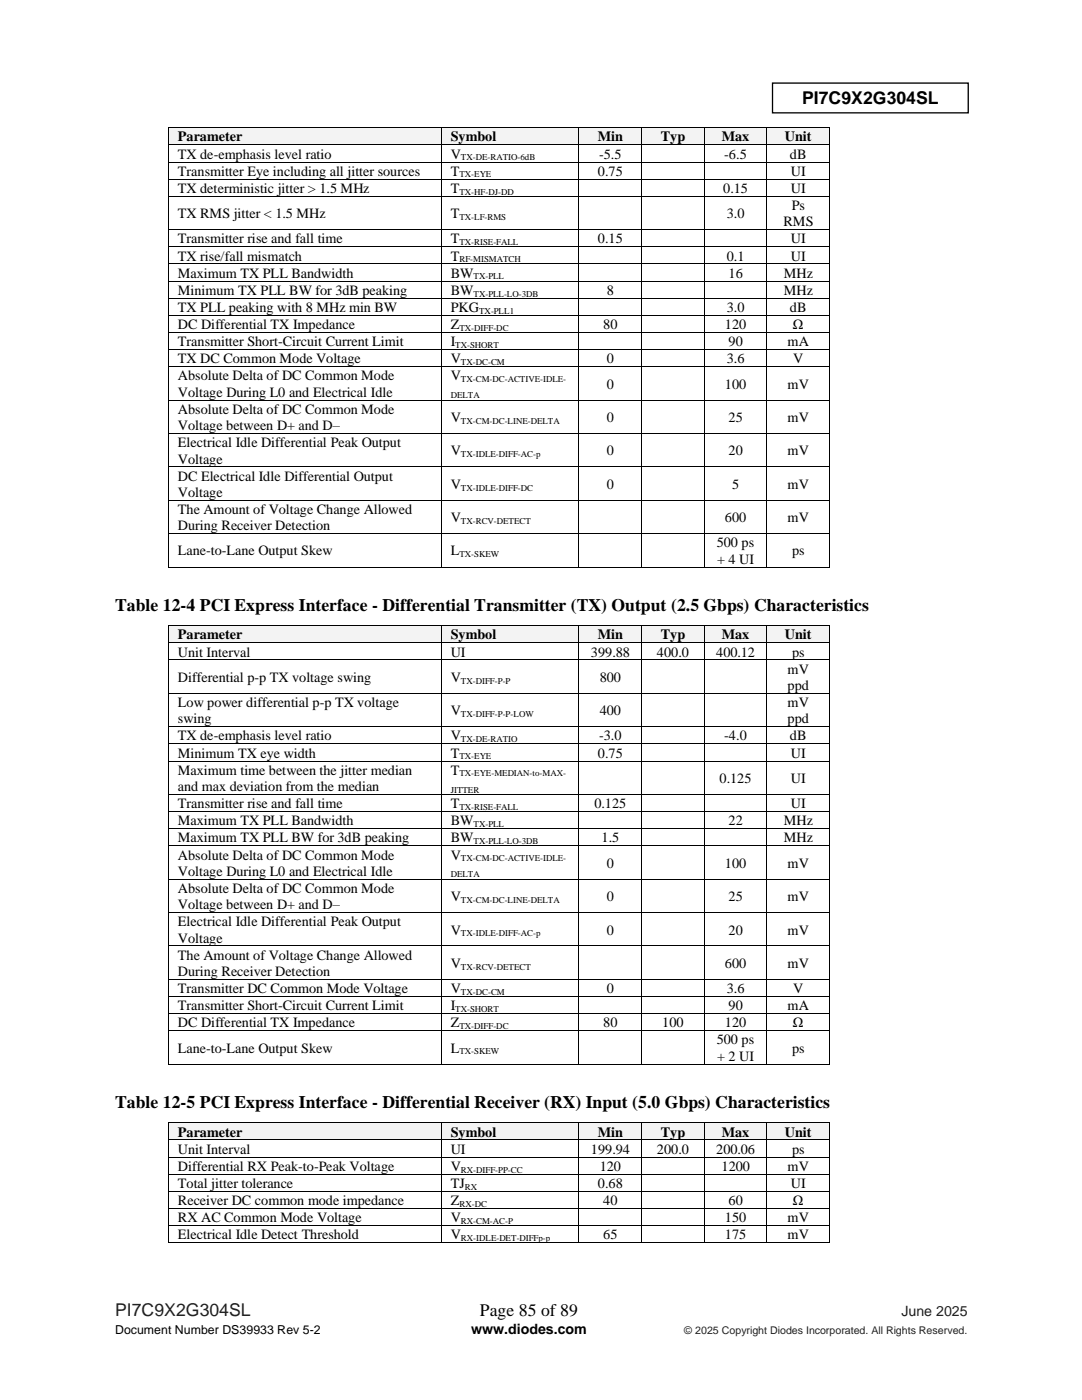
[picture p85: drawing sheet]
<svg xmlns="http://www.w3.org/2000/svg" width="216mm" height="279mm" viewBox="0 0 216 279" stroke-linecap="round" stroke-linejoin="round" font-family="sans-serif">
<defs><g id="words">
<g font-size="3.5">
<text x="160.1" y="20.8">PI7C9X2G304SL</text>
<text x="23" y="121.9">Table 12-4 PCI Express Interface - Differential Transmitter (TX) Output (2.5 Gbps) Characteristics</text>
<text x="23" y="221.1">Table 12-5 PCI Express Interface - Differential Receiver (RX) Input (5.0 Gbps) Characteristics</text>
<text x="95.8" y="262.7">Page 85 of 89</text>
</g>
<text font-size="3.5" fill="#231f20" x="23" y="262.7">PI7C9X2G304SL</text>
<g font-size="2.8">
<text x="35.5" y="28.2">Parameter</text>
<text x="89.9" y="28.2">Symbol</text>
<text x="119.3" y="28.2">Min</text>
<text x="131.9" y="28.2">Typ</text>
<text x="144" y="28.2">Max</text>
<text x="156.6" y="28.2">Unit</text>
<text x="35.5" y="31.7">TX de-emphasis level ratio</text>
<text x="35.5" y="35.1">Transmitter Eye including all jitter sources</text>
<text x="89.9" y="31.7">V</text>
<text x="89.9" y="35.1">T</text>
<text x="119.3" y="35.1">0.75</text>
<text x="119.5" y="31.7">-5.5</text>
<text x="144.5" y="31.7">-6.5</text>
<text x="157.6" y="31.7">dB</text>
<text x="157.8" y="35.1">UI</text>
<text x="35.5" y="38.5">TX deterministic jitter &gt; 1.5 MHz</text>
<text x="89.9" y="38.5">T</text>
<text x="144.3" y="38.5">0.15</text>
<text x="157.8" y="38.5">UI</text>
<text x="158" y="41.9">Ps</text>
<text x="35.5" y="43.5">TX RMS jitter &lt; 1.5 MHz</text>
<text x="89.9" y="43.5">T</text>
<text x="145" y="43.5">3.0</text>
<text x="156.3" y="45.1">RMS</text>
<text x="35.5" y="48.6">Transmitter rise and fall time</text>
<text x="35.5" y="52">TX rise/fall mismatch</text>
<text x="89.9" y="48.6">T</text>
<text x="89.9" y="52">T</text>
<text x="119.3" y="48.6">0.15</text>
<text x="145" y="52">0.1</text>
<text x="157.8" y="48.6">UI</text>
<text x="157.8" y="52">UI</text>
<text x="35.5" y="55.4">Maximum TX PLL Bandwidth</text>
<text x="35.5" y="58.9">Minimum TX PLL BW for 3dB peaking</text>
<text x="89.9" y="55.4">BW</text>
<text x="89.9" y="58.9">BW</text>
<text x="121.1" y="58.9">8</text>
<text x="145.4" y="55.4">16</text>
<text x="156.4" y="55.4">MHz</text>
<text x="156.4" y="58.9">MHz</text>
<text x="35.5" y="62.2">TX PLL peaking with 8 MHz min BW</text>
<text x="35.5" y="65.7">DC Differential TX Impedance</text>
<text x="89.9" y="62.2">PKG</text>
<text x="89.9" y="65.7">Z</text>
<text x="120.4" y="65.7">80</text>
<text x="144.6" y="65.7">120</text>
<text x="145" y="62.2">3.0</text>
<text x="157.6" y="62.2">dB</text>
<text x="158.2" y="65.7">Ω</text>
<text x="35.5" y="69.1">Transmitter Short-Circuit Current Limit</text>
<text x="89.9" y="69.1">I</text>
<text x="145.4" y="69.1">90</text>
<text x="157.2" y="69.1">mA</text>
<text x="35.5" y="72.5">TX DC Common Mode Voltage</text>
<text x="35.5" y="75.9">Absolute Delta of DC Common Mode</text>
<text x="89.9" y="72.5">V</text>
<text x="89.9" y="75.9">V</text>
<text x="121.1" y="72.5">0</text>
<text x="121.1" y="77.6">0</text>
<text x="144.6" y="77.6">100</text>
<text x="145" y="72.5">3.6</text>
<text x="157.2" y="77.6">mV</text>
<text x="158.3" y="72.5">V</text>
<text x="35.5" y="79.2">Voltage During L0 and Electrical Idle</text>
<text x="35.5" y="82.6">Absolute Delta of DC Common Mode</text>
<text x="35.5" y="85.8">Voltage between D+ and D–</text>
<text x="35.5" y="89.2">Electrical Idle Differential Peak Output</text>
<text x="89.9" y="84.2">V</text>
<text x="121.1" y="84.2">0</text>
<text x="145.4" y="84.2">25</text>
<text x="157.2" y="84.2">mV</text>
<text x="35.5" y="92.5">Voltage</text>
<text x="35.5" y="95.9">DC Electrical Idle Differential Output</text>
<text x="89.9" y="90.9">V</text>
<text x="121.1" y="90.9">0</text>
<text x="145.4" y="90.9">20</text>
<text x="157.2" y="90.9">mV</text>
<text x="35.5" y="99.2">Voltage</text>
<text x="89.9" y="97.6">V</text>
<text x="121.1" y="97.6">0</text>
<text x="146.1" y="97.6">5</text>
<text x="157.2" y="97.6">mV</text>
<text x="35.5" y="102.6">The Amount of Voltage Change Allowed</text>
<text x="35.5" y="105.8">During Receiver Detection</text>
<text x="89.9" y="104.2">V</text>
<text x="144.6" y="104.2">600</text>
<text x="157.2" y="104.2">mV</text>
<text x="35.5" y="110.8">Lane-to-Lane Output Skew</text>
<text x="89.9" y="110.8">L</text>
<text x="143" y="109.2">500 ps</text>
<text x="143.1" y="112.5">+ 4 UI</text>
<text x="158.1" y="110.8">ps</text>
<text x="35.5" y="127.6">Parameter</text>
<text x="35.5" y="131">Unit Interval</text>
<text x="89.9" y="127.6">Symbol</text>
<text x="89.9" y="131">UI</text>
<text x="117.9" y="131">399.88</text>
<text x="119.3" y="127.6">Min</text>
<text x="131.1" y="131">400.0</text>
<text x="131.9" y="127.6">Typ</text>
<text x="142.9" y="131">400.12</text>
<text x="144" y="127.6">Max</text>
<text x="156.6" y="127.6">Unit</text>
<text x="158.1" y="131">ps</text>
<text x="35.5" y="136.1">Differential p-p TX voltage swing</text>
<text x="89.9" y="136.1">V</text>
<text x="119.7" y="136.1">800</text>
<text x="157.2" y="134.5">mV</text>
<text x="157.2" y="137.7">ppd</text>
<text x="35.5" y="141.1">Low power differential p-p TX voltage</text>
<text x="89.9" y="142.7">V</text>
<text x="119.7" y="142.7">400</text>
<text x="157.2" y="141.1">mV</text>
<text x="35.5" y="144.4">swing</text>
<text x="35.5" y="147.8">TX de-emphasis level ratio</text>
<text x="89.9" y="147.8">V</text>
<text x="119.5" y="147.8">-3.0</text>
<text x="144.5" y="147.8">-4.0</text>
<text x="157.2" y="144.4">ppd</text>
<text x="157.6" y="147.8">dB</text>
<text x="35.5" y="151.2">Minimum TX eye width</text>
<text x="35.5" y="154.6">Maximum time between the jitter median</text>
<text x="89.9" y="151.2">T</text>
<text x="89.9" y="154.6">T</text>
<text x="119.3" y="151.2">0.75</text>
<text x="157.8" y="151.2">UI</text>
<text x="35.5" y="157.8">and max deviation from the median</text>
<text x="35.5" y="161.3">Transmitter rise and fall time</text>
<text x="89.9" y="161.3">T</text>
<text x="118.6" y="161.3">0.125</text>
<text x="143.6" y="156.2">0.125</text>
<text x="157.8" y="156.2">UI</text>
<text x="157.8" y="161.3">UI</text>
<text x="35.5" y="164.7">Maximum TX PLL Bandwidth</text>
<text x="89.9" y="164.7">BW</text>
<text x="145.4" y="164.7">22</text>
<text x="156.4" y="164.7">MHz</text>
<text x="35.5" y="168.1">Maximum TX PLL BW for 3dB peaking</text>
<text x="35.5" y="171.6">Absolute Delta of DC Common Mode</text>
<text x="89.9" y="168.1">BW</text>
<text x="89.9" y="171.6">V</text>
<text x="120" y="168.1">1.5</text>
<text x="121.1" y="173.2">0</text>
<text x="144.6" y="173.2">100</text>
<text x="156.4" y="168.1">MHz</text>
<text x="157.2" y="173.2">mV</text>
<text x="35.5" y="174.8">Voltage During L0 and Electrical Idle</text>
<text x="35.5" y="178.2">Absolute Delta of DC Common Mode</text>
<text x="89.9" y="179.8">V</text>
<text x="121.1" y="179.8">0</text>
<text x="145.4" y="179.8">25</text>
<text x="157.2" y="179.8">mV</text>
<text x="35.5" y="181.5">Voltage between D+ and D–</text>
<text x="35.5" y="184.9">Electrical Idle Differential Peak Output</text>
<text x="35.5" y="188.1">Voltage</text>
<text x="35.5" y="191.5">The Amount of Voltage Change Allowed</text>
<text x="89.9" y="186.5">V</text>
<text x="121.1" y="186.5">0</text>
<text x="145.4" y="186.5">20</text>
<text x="157.2" y="186.5">mV</text>
<text x="35.5" y="194.8">During Receiver Detection</text>
<text x="89.9" y="193.1">V</text>
<text x="144.6" y="193.1">600</text>
<text x="157.2" y="193.1">mV</text>
<text x="35.5" y="198.2">Transmitter DC Common Mode Voltage</text>
<text x="35.5" y="201.6">Transmitter Short-Circuit Current Limit</text>
<text x="89.9" y="198.2">V</text>
<text x="89.9" y="201.6">I</text>
<text x="121.1" y="198.2">0</text>
<text x="145" y="198.2">3.6</text>
<text x="145.4" y="201.6">90</text>
<text x="157.2" y="201.6">mA</text>
<text x="158.3" y="198.2">V</text>
<text x="35.5" y="205">DC Differential TX Impedance</text>
<text x="89.9" y="205">Z</text>
<text x="120.4" y="205">80</text>
<text x="132.1" y="205">100</text>
<text x="143" y="208.4">500 ps</text>
<text x="144.6" y="205">120</text>
<text x="158.2" y="205">Ω</text>
<text x="35.5" y="210.1">Lane-to-Lane Output Skew</text>
<text x="89.9" y="210.1">L</text>
<text x="143.1" y="211.7">+ 2 UI</text>
<text x="158.1" y="210.1">ps</text>
<text x="35.5" y="226.8">Parameter</text>
<text x="89.9" y="226.8">Symbol</text>
<text x="119.3" y="226.8">Min</text>
<text x="131.9" y="226.8">Typ</text>
<text x="144" y="226.8">Max</text>
<text x="156.6" y="226.8">Unit</text>
<text x="35.5" y="230.2">Unit Interval</text>
<text x="35.5" y="233.7">Differential RX Peak-to-Peak Voltage</text>
<text x="89.9" y="230.2">UI</text>
<text x="89.9" y="233.7">V</text>
<text x="117.9" y="230.2">199.94</text>
<text x="119.7" y="233.7">120</text>
<text x="131.1" y="230.2">200.0</text>
<text x="142.9" y="230.2">200.06</text>
<text x="144" y="233.7">1200</text>
<text x="157.2" y="233.7">mV</text>
<text x="158.1" y="230.2">ps</text>
<text x="35.5" y="237.1">Total jitter tolerance</text>
<text x="89.9" y="237.1">TJ</text>
<text x="119.3" y="237.1">0.68</text>
<text x="157.8" y="237.1">UI</text>
<text x="35.5" y="240.5">Receiver DC common mode impedance</text>
<text x="35.5" y="243.9">RX AC Common Mode Voltage</text>
<text x="89.9" y="240.5">Z</text>
<text x="89.9" y="243.9">V</text>
<text x="120.4" y="240.5">40</text>
<text x="144.6" y="243.9">150</text>
<text x="145.4" y="240.5">60</text>
<text x="157.2" y="243.9">mV</text>
<text x="158.2" y="240.5">Ω</text>
<text x="35.5" y="247.3">Electrical Idle Detect Threshold</text>
<text x="89.9" y="247.3">V</text>
<text x="120.4" y="247.3">65</text>
<text x="144.6" y="247.3">175</text>
<text x="157.2" y="247.3">mV</text>
<text x="94" y="266.1">www.diodes.com</text>
</g>
<text font-size="2.8" fill="#231f20" x="179.9" y="262.7">June 2025</text>
<text font-size="2.5" x="23" y="266.1">Document Number DS39933 Rev 5-2</text>
<text font-size="2.1" fill="#231f20" x="136.5" y="266.1">© 2025 Copyright Diodes Incorporated. All Rights Reserved.</text>
<g font-size="1.8">
<text x="91.7" y="35.4">TX-EYE</text>
<text x="92" y="32">TX-DE-RATIO-6dB</text>
<text x="91.7" y="38.8">TX-HF-DJ-DD</text>
<text x="91.7" y="43.9">TX-LF-RMS</text>
<text x="91.7" y="48.9">TX-RISE-FALL</text>
<text x="91.7" y="52.3">RF-MISMATCH</text>
<text x="94.5" y="55.8">TX-PLL</text>
<text x="94.5" y="59.2">TX-PLL-LO-3DB</text>
<text x="95.6" y="62.6">TX-PLL1</text>
<text x="90.8" y="69.4">TX-SHORT</text>
<text x="91.7" y="66">TX-DIFF-DC</text>
<text x="92" y="72.9">TX-DC-CM</text>
<text x="92" y="76.2">TX-CM-DC-ACTIVE-IDLE-</text>
<text x="89.9" y="79.5">DELTA</text>
<text x="92" y="84.5">TX-CM-DC-LINE-DELTA</text>
<text x="92" y="91.2">TX-IDLE-DIFF-AC-p</text>
<text x="92" y="97.9">TX-IDLE-DIFF-DC</text>
<text x="92" y="104.5">TX-RCV-DETECT</text>
<text x="91.7" y="111.2">TX-SKEW</text>
<text x="92" y="136.4">TX-DIFF-P-P</text>
<text x="92" y="143.1">TX-DIFF-P-P-LOW</text>
<text x="92" y="148.1">TX-DE-RATIO</text>
<text x="91.7" y="151.5">TX-EYE</text>
<text x="91.7" y="155">TX-EYE-MEDIAN-to-MAX-</text>
<text x="89.9" y="158.2">JITTER</text>
<text x="91.7" y="161.6">TX-RISE-FALL</text>
<text x="94.5" y="165">TX-PLL</text>
<text x="92" y="171.9">TX-CM-DC-ACTIVE-IDLE-</text>
<text x="94.5" y="168.5">TX-PLL-LO-3DB</text>
<text x="89.9" y="175.1">DELTA</text>
<text x="92" y="180.2">TX-CM-DC-LINE-DELTA</text>
<text x="92" y="186.8">TX-IDLE-DIFF-AC-p</text>
<text x="92" y="193.5">TX-RCV-DETECT</text>
<text x="90.8" y="202">TX-SHORT</text>
<text x="92" y="198.5">TX-DC-CM</text>
<text x="91.7" y="205.4">TX-DIFF-DC</text>
<text x="91.7" y="210.4">TX-SKEW</text>
<text x="92" y="234">RX-DIFF-PP-CC</text>
<text x="92.8" y="237.4">RX</text>
<text x="91.7" y="240.8">RX-DC</text>
<text x="92" y="244.3">RX-CM-AC-P</text>
<text x="92" y="247.7">RX-IDLE-DET-DIFFp-p</text>
</g>
</g></defs>
<path d="M154.1 16.6h39.1v5.9h-39.1z" fill="none" stroke="#000" stroke-width=".26"/>
<g fill="#f3f3f3">
<path d="M33.7 25.6h54.2v3.2h-54.2z" fill-rule="evenodd"/>
<path d="M35.5 25.6h50.6v3.2h-50.6z" fill-rule="evenodd"/>
<path d="M88.1 25.6h27.4v3.2h-27.4z" fill-rule="evenodd"/>
<path d="M89.9 25.6h23.7v3.2h-23.7z" fill-rule="evenodd"/>
<path d="M115.6 25.6h12.4v3.2h-12.4z" fill-rule="evenodd"/>
<path d="M117.5 25.6h8.6v3.2h-8.6z" fill-rule="evenodd"/>
<path d="M128.1 25.6h12.3v3.2h-12.3z" fill-rule="evenodd"/>
<path d="M129.9 25.6h8.7v3.2h-8.7z" fill-rule="evenodd"/>
<path d="M140.6 25.6h12.4v3.2h-12.4z" fill-rule="evenodd"/>
<path d="M142.4 25.6h8.8v3.2h-8.8z" fill-rule="evenodd"/>
<path d="M153.1 25.6h12.4v3.2h-12.4z" fill-rule="evenodd"/>
<path d="M155 25.6h8.7v3.2h-8.7z" fill-rule="evenodd"/>
</g>
<g fill="#000">
<path d="M33.5 25.4h.2v.2h-.2z" fill-rule="evenodd"/>
<path d="M33.5 25.4h.2v.2h-.2z" fill-rule="evenodd"/>
<path d="M33.5 28.8h.2v.2h-.2z" fill-rule="evenodd"/>
<path d="M33.5 32.3h.2v.1h-.2z" fill-rule="evenodd"/>
<path d="M33.5 35.7h.2v.1h-.2z" fill-rule="evenodd"/>
<path d="M33.5 39.1h.2v.2h-.2z" fill-rule="evenodd"/>
<path d="M87.9 25.4h.2v.2h-.2z" fill-rule="evenodd"/>
<path d="M87.9 28.8h.2v.2h-.2z" fill-rule="evenodd"/>
<path d="M87.9 32.3h.2v.1h-.2z" fill-rule="evenodd"/>
<path d="M87.9 35.7h.2v.1h-.2z" fill-rule="evenodd"/>
<path d="M87.9 39.1h.2v.2h-.2z" fill-rule="evenodd"/>
<path d="M115.4 25.4h.2v.2h-.2z" fill-rule="evenodd"/>
<path d="M115.4 28.8h.2v.2h-.2z" fill-rule="evenodd"/>
<path d="M115.4 32.3h.2v.1h-.2z" fill-rule="evenodd"/>
<path d="M115.4 35.7h.2v.1h-.2z" fill-rule="evenodd"/>
<path d="M115.4 39.1h.2v.2h-.2z" fill-rule="evenodd"/>
<path d="M127.9 25.4h.2v.2h-.2z" fill-rule="evenodd"/>
<path d="M127.9 28.8h.2v.2h-.2z" fill-rule="evenodd"/>
<path d="M127.9 32.3h.2v.1h-.2z" fill-rule="evenodd"/>
<path d="M127.9 35.7h.2v.1h-.2z" fill-rule="evenodd"/>
<path d="M127.9 39.1h.2v.2h-.2z" fill-rule="evenodd"/>
<path d="M140.4 25.4h.2v.2h-.2z" fill-rule="evenodd"/>
<path d="M140.4 28.8h.2v.2h-.2z" fill-rule="evenodd"/>
<path d="M140.4 32.3h.2v.1h-.2z" fill-rule="evenodd"/>
<path d="M140.4 35.7h.2v.1h-.2z" fill-rule="evenodd"/>
<path d="M140.4 39.1h.2v.2h-.2z" fill-rule="evenodd"/>
<path d="M152.9 25.4h.2v.2h-.2z" fill-rule="evenodd"/>
<path d="M152.9 28.8h.2v.2h-.2z" fill-rule="evenodd"/>
<path d="M152.9 32.3h.2v.1h-.2z" fill-rule="evenodd"/>
<path d="M152.9 35.7h.2v.1h-.2z" fill-rule="evenodd"/>
<path d="M152.9 39.1h.2v.2h-.2z" fill-rule="evenodd"/>
<path d="M165.5 25.4h.1v.2h-.1z" fill-rule="evenodd"/>
<path d="M165.5 25.4h.1v.2h-.1z" fill-rule="evenodd"/>
<path d="M165.5 28.8h.1v.2h-.1z" fill-rule="evenodd"/>
<path d="M165.5 32.3h.1v.1h-.1z" fill-rule="evenodd"/>
<path d="M165.5 35.7h.1v.1h-.1z" fill-rule="evenodd"/>
<path d="M165.5 39.1h.1v.2h-.1z" fill-rule="evenodd"/>
<path d="M33.5 45.7h.2v.2h-.2z" fill-rule="evenodd"/>
<path d="M33.5 49.2h.2v.1h-.2z" fill-rule="evenodd"/>
<path d="M33.5 52.6h.2v.2h-.2z" fill-rule="evenodd"/>
<path d="M33.5 56h.2v.2h-.2z" fill-rule="evenodd"/>
<path d="M33.5 59.4h.2v.2h-.2z" fill-rule="evenodd"/>
<path d="M87.9 45.7h.2v.2h-.2z" fill-rule="evenodd"/>
<path d="M87.9 49.2h.2v.1h-.2z" fill-rule="evenodd"/>
<path d="M87.9 52.6h.2v.2h-.2z" fill-rule="evenodd"/>
<path d="M87.9 56h.2v.2h-.2z" fill-rule="evenodd"/>
<path d="M87.9 59.4h.2v.2h-.2z" fill-rule="evenodd"/>
<path d="M115.4 45.7h.2v.2h-.2z" fill-rule="evenodd"/>
<path d="M115.4 49.2h.2v.1h-.2z" fill-rule="evenodd"/>
<path d="M115.4 52.6h.2v.2h-.2z" fill-rule="evenodd"/>
<path d="M115.4 56h.2v.2h-.2z" fill-rule="evenodd"/>
<path d="M115.4 59.4h.2v.2h-.2z" fill-rule="evenodd"/>
<path d="M127.9 45.7h.2v.2h-.2z" fill-rule="evenodd"/>
<path d="M127.9 49.2h.2v.1h-.2z" fill-rule="evenodd"/>
<path d="M127.9 52.6h.2v.2h-.2z" fill-rule="evenodd"/>
<path d="M127.9 56h.2v.2h-.2z" fill-rule="evenodd"/>
<path d="M127.9 59.4h.2v.2h-.2z" fill-rule="evenodd"/>
<path d="M140.4 45.7h.2v.2h-.2z" fill-rule="evenodd"/>
<path d="M140.4 49.2h.2v.1h-.2z" fill-rule="evenodd"/>
<path d="M140.4 52.6h.2v.2h-.2z" fill-rule="evenodd"/>
<path d="M140.4 56h.2v.2h-.2z" fill-rule="evenodd"/>
<path d="M140.4 59.4h.2v.2h-.2z" fill-rule="evenodd"/>
<path d="M152.9 45.7h.2v.2h-.2z" fill-rule="evenodd"/>
<path d="M152.9 49.2h.2v.1h-.2z" fill-rule="evenodd"/>
<path d="M152.9 52.6h.2v.2h-.2z" fill-rule="evenodd"/>
<path d="M152.9 56h.2v.2h-.2z" fill-rule="evenodd"/>
<path d="M152.9 59.4h.2v.2h-.2z" fill-rule="evenodd"/>
<path d="M165.5 45.7h.1v.2h-.1z" fill-rule="evenodd"/>
<path d="M165.5 49.2h.1v.1h-.1z" fill-rule="evenodd"/>
<path d="M165.5 52.6h.1v.2h-.1z" fill-rule="evenodd"/>
<path d="M165.5 56h.1v.2h-.1z" fill-rule="evenodd"/>
<path d="M165.5 59.4h.1v.2h-.1z" fill-rule="evenodd"/>
<path d="M33.5 62.8h.2v.2h-.2z" fill-rule="evenodd"/>
<path d="M33.5 66.3h.2v.1h-.2z" fill-rule="evenodd"/>
<path d="M33.5 69.7h.2v.2h-.2z" fill-rule="evenodd"/>
<path d="M33.5 73.1h.2v.2h-.2z" fill-rule="evenodd"/>
<path d="M33.5 79.8h.2v.1h-.2z" fill-rule="evenodd"/>
<path d="M87.9 62.8h.2v.2h-.2z" fill-rule="evenodd"/>
<path d="M87.9 66.3h.2v.1h-.2z" fill-rule="evenodd"/>
<path d="M87.9 69.7h.2v.2h-.2z" fill-rule="evenodd"/>
<path d="M87.9 73.1h.2v.2h-.2z" fill-rule="evenodd"/>
<path d="M87.9 79.8h.2v.1h-.2z" fill-rule="evenodd"/>
<path d="M115.4 62.8h.2v.2h-.2z" fill-rule="evenodd"/>
<path d="M115.4 66.3h.2v.1h-.2z" fill-rule="evenodd"/>
<path d="M115.4 69.7h.2v.2h-.2z" fill-rule="evenodd"/>
<path d="M115.4 73.1h.2v.2h-.2z" fill-rule="evenodd"/>
<path d="M115.4 79.8h.2v.1h-.2z" fill-rule="evenodd"/>
<path d="M127.9 62.8h.2v.2h-.2z" fill-rule="evenodd"/>
<path d="M127.9 66.3h.2v.1h-.2z" fill-rule="evenodd"/>
<path d="M127.9 69.7h.2v.2h-.2z" fill-rule="evenodd"/>
<path d="M127.9 73.1h.2v.2h-.2z" fill-rule="evenodd"/>
<path d="M127.9 79.8h.2v.1h-.2z" fill-rule="evenodd"/>
<path d="M140.4 62.8h.2v.2h-.2z" fill-rule="evenodd"/>
<path d="M140.4 66.3h.2v.1h-.2z" fill-rule="evenodd"/>
<path d="M140.4 69.7h.2v.2h-.2z" fill-rule="evenodd"/>
<path d="M140.4 73.1h.2v.2h-.2z" fill-rule="evenodd"/>
<path d="M140.4 79.8h.2v.1h-.2z" fill-rule="evenodd"/>
<path d="M152.9 62.8h.2v.2h-.2z" fill-rule="evenodd"/>
<path d="M152.9 66.3h.2v.1h-.2z" fill-rule="evenodd"/>
<path d="M152.9 69.7h.2v.2h-.2z" fill-rule="evenodd"/>
<path d="M152.9 73.1h.2v.2h-.2z" fill-rule="evenodd"/>
<path d="M152.9 79.8h.2v.1h-.2z" fill-rule="evenodd"/>
<path d="M165.5 62.8h.1v.2h-.1z" fill-rule="evenodd"/>
<path d="M165.5 66.3h.1v.1h-.1z" fill-rule="evenodd"/>
<path d="M165.5 69.7h.1v.2h-.1z" fill-rule="evenodd"/>
<path d="M165.5 73.1h.1v.2h-.1z" fill-rule="evenodd"/>
<path d="M165.5 79.8h.1v.1h-.1z" fill-rule="evenodd"/>
<path d="M33.5 86.4h.2v.2h-.2z" fill-rule="evenodd"/>
<path d="M33.5 93.1h.2v.2h-.2z" fill-rule="evenodd"/>
<path d="M33.5 99.8h.2v.1h-.2z" fill-rule="evenodd"/>
<path d="M87.9 86.4h.2v.2h-.2z" fill-rule="evenodd"/>
<path d="M87.9 93.1h.2v.2h-.2z" fill-rule="evenodd"/>
<path d="M87.9 99.8h.2v.1h-.2z" fill-rule="evenodd"/>
<path d="M115.4 86.4h.2v.2h-.2z" fill-rule="evenodd"/>
<path d="M115.4 93.1h.2v.2h-.2z" fill-rule="evenodd"/>
<path d="M115.4 99.8h.2v.1h-.2z" fill-rule="evenodd"/>
<path d="M127.9 86.4h.2v.2h-.2z" fill-rule="evenodd"/>
<path d="M127.9 93.1h.2v.2h-.2z" fill-rule="evenodd"/>
<path d="M127.9 99.8h.2v.1h-.2z" fill-rule="evenodd"/>
<path d="M140.4 86.4h.2v.2h-.2z" fill-rule="evenodd"/>
<path d="M140.4 93.1h.2v.2h-.2z" fill-rule="evenodd"/>
<path d="M140.4 99.8h.2v.1h-.2z" fill-rule="evenodd"/>
<path d="M152.9 86.4h.2v.2h-.2z" fill-rule="evenodd"/>
<path d="M152.9 93.1h.2v.2h-.2z" fill-rule="evenodd"/>
<path d="M152.9 99.8h.2v.1h-.2z" fill-rule="evenodd"/>
<path d="M165.5 86.4h.1v.2h-.1z" fill-rule="evenodd"/>
<path d="M165.5 93.1h.1v.2h-.1z" fill-rule="evenodd"/>
<path d="M165.5 99.8h.1v.1h-.1z" fill-rule="evenodd"/>
<path d="M33.5 106.4h.2v.2h-.2z" fill-rule="evenodd"/>
<path d="M33.5 113.1h.2v.2h-.2z" fill-rule="evenodd"/>
<path d="M33.5 113.1h.2v.2h-.2z" fill-rule="evenodd"/>
<path d="M87.9 106.4h.2v.2h-.2z" fill-rule="evenodd"/>
<path d="M87.9 113.1h.2v.2h-.2z" fill-rule="evenodd"/>
<path d="M115.4 106.4h.2v.2h-.2z" fill-rule="evenodd"/>
<path d="M115.4 113.1h.2v.2h-.2z" fill-rule="evenodd"/>
<path d="M127.9 106.4h.2v.2h-.2z" fill-rule="evenodd"/>
<path d="M127.9 113.1h.2v.2h-.2z" fill-rule="evenodd"/>
<path d="M140.4 106.4h.2v.2h-.2z" fill-rule="evenodd"/>
<path d="M140.4 113.1h.2v.2h-.2z" fill-rule="evenodd"/>
<path d="M152.9 106.4h.2v.2h-.2z" fill-rule="evenodd"/>
<path d="M152.9 113.1h.2v.2h-.2z" fill-rule="evenodd"/>
<path d="M165.5 106.4h.1v.2h-.1z" fill-rule="evenodd"/>
<path d="M165.5 113.1h.1v.2h-.1z" fill-rule="evenodd"/>
<path d="M165.5 113.1h.1v.2h-.1z" fill-rule="evenodd"/>
</g>
<g fill="none" stroke="#000" stroke-width=".2">
<path d="M33.6 25.6v3.2M33.6 29v3.3M33.6 32.4v3.3M33.6 35.8v3.3M33.6 39.3v6.4M33.7 25.5h54.2M33.7 28.9h54.2M33.7 32.3h54.2M33.7 35.7h54.2M33.7 39.2h54.2M88 25.6v3.2M88 29v3.3"/>
<path d="M88 32.4v3.3M88 35.8v3.3M88 39.3v6.4M88.1 25.5h27.3M88.1 28.9h27.3M88.1 32.3h27.3M88.1 35.7h27.3M88.1 39.2h27.3M115.5 25.6v3.2M115.5 29v3.3M115.5 32.4v3.3M115.5 35.8v3.3"/>
<path d="M115.5 39.3v6.4M115.6 25.5h12.3M115.6 28.9h12.3M115.6 32.3h12.3M115.6 35.7h12.3M115.6 39.2h12.3M128 25.6v3.2M128 29v3.3M128 32.4v3.3M128 35.8v3.3M128 39.3v6.4M128.1 25.5h12.3"/>
<path d="M128.1 28.9h12.3M128.1 32.3h12.3M128.1 35.7h12.3M128.1 39.2h12.3M140.5 25.6v3.2M140.5 29v3.3M140.5 32.4v3.3M140.5 35.8v3.3M140.5 39.3v6.4M140.6 25.5h12.3M140.6 28.9h12.3M140.6 32.3h12.3"/>
<path d="M140.6 35.7h12.3M140.6 39.2h12.3M153 25.6v3.2M153 29v3.3M153 32.4v3.3M153 35.8v3.3M153 39.3v6.4M153.1 25.5h12.4M153.1 28.9h12.4M153.1 32.3h12.4M153.1 35.7h12.4M153.1 39.2h12.4"/>
<path d="M165.6 25.6v3.2M165.6 29v3.3M165.6 32.4v3.3M165.6 35.8v3.3M165.6 39.3v6.4M33.6 45.9v3.3M33.6 49.3v3.3M33.6 52.8v3.2M33.6 56.2v3.2M33.6 59.6v3.2M33.7 45.8h54.2M33.7 49.2h54.2"/>
<path d="M33.7 52.7h54.2M33.7 56.1h54.2M33.7 59.5h54.2M88 45.9v3.3M88 49.3v3.3M88 52.8v3.2M88 56.2v3.2M88 59.6v3.2M88.1 45.8h27.3M88.1 49.2h27.3M88.1 52.7h27.3M88.1 56.1h27.3"/>
<path d="M88.1 59.5h27.3M115.5 45.9v3.3M115.5 49.3v3.3M115.5 52.8v3.2M115.5 56.2v3.2M115.5 59.6v3.2M115.6 45.8h12.3M115.6 49.2h12.3M115.6 52.7h12.3M115.6 56.1h12.3M115.6 59.5h12.3M128 45.9v3.3"/>
<path d="M128 49.3v3.3M128 52.8v3.2M128 56.2v3.2M128 59.6v3.2M128.1 45.8h12.3M128.1 49.2h12.3M128.1 52.7h12.3M128.1 56.1h12.3M128.1 59.5h12.3M140.5 45.9v3.3M140.5 49.3v3.3M140.5 52.8v3.2"/>
<path d="M140.5 56.2v3.2M140.5 59.6v3.2M140.6 45.8h12.3M140.6 49.2h12.3M140.6 52.7h12.3M140.6 56.1h12.3M140.6 59.5h12.3M153 45.9v3.3M153 49.3v3.3M153 52.8v3.2M153 56.2v3.2M153 59.6v3.2"/>
<path d="M153.1 45.8h12.4M153.1 49.2h12.4M153.1 52.7h12.4M153.1 56.1h12.4M153.1 59.5h12.4M165.6 45.9v3.3M165.6 49.3v3.3M165.6 52.8v3.2M165.6 56.2v3.2M165.6 59.6v3.2M33.6 63v3.3M33.6 66.4v3.3"/>
<path d="M33.6 69.9v3.2M33.6 73.3v6.5M33.6 79.9v6.5M33.7 62.9h54.2M33.7 66.3h54.2M33.7 69.8h54.2M33.7 73.2h54.2M33.7 79.8h54.2M88 63v3.3M88 66.4v3.3M88 69.9v3.2M88 73.3v6.5"/>
<path d="M88 79.9v6.5M88.1 62.9h27.3M88.1 66.3h27.3M88.1 69.8h27.3M88.1 73.2h27.3M88.1 79.8h27.3M115.5 63v3.3M115.5 66.4v3.3M115.5 69.9v3.2M115.5 73.3v6.5M115.5 79.9v6.5M115.6 62.9h12.3"/>
<path d="M115.6 66.3h12.3M115.6 69.8h12.3M115.6 73.2h12.3M115.6 79.8h12.3M128 63v3.3M128 66.4v3.3M128 69.9v3.2M128 73.3v6.5M128 79.9v6.5M128.1 62.9h12.3M128.1 66.3h12.3M128.1 69.8h12.3"/>
<path d="M128.1 73.2h12.3M128.1 79.8h12.3M140.5 63v3.3M140.5 66.4v3.3M140.5 69.9v3.2M140.5 73.3v6.5M140.5 79.9v6.5M140.6 62.9h12.3M140.6 66.3h12.3M140.6 69.8h12.3M140.6 73.2h12.3M140.6 79.8h12.3"/>
<path d="M153 63v3.3M153 66.4v3.3M153 69.9v3.2M153 73.3v6.5M153 79.9v6.5M153.1 62.9h12.4M153.1 66.3h12.4M153.1 69.8h12.4M153.1 73.2h12.4M153.1 79.8h12.4M165.6 63v3.3M165.6 66.4v3.3"/>
<path d="M165.6 69.9v3.2M165.6 73.3v6.5M165.6 79.9v6.5M33.6 86.6v6.5M33.6 93.3v6.5M33.6 99.9v6.5M33.7 86.5h54.2M33.7 93.2h54.2M33.7 99.8h54.2M88 86.6v6.5M88 93.3v6.5M88 99.9v6.5"/>
<path d="M88.1 86.5h27.3M88.1 93.2h27.3M88.1 99.8h27.3M115.5 86.6v6.5M115.5 93.3v6.5M115.5 99.9v6.5M115.6 86.5h12.3M115.6 93.2h12.3M115.6 99.8h12.3M128 86.6v6.5M128 93.3v6.5M128 99.9v6.5"/>
<path d="M128.1 86.5h12.3M128.1 93.2h12.3M128.1 99.8h12.3M140.5 86.6v6.5M140.5 93.3v6.5M140.5 99.9v6.5M140.6 86.5h12.3M140.6 93.2h12.3M140.6 99.8h12.3M153 86.6v6.5M153 93.3v6.5M153 99.9v6.5"/>
<path d="M153.1 86.5h12.4M153.1 93.2h12.4M153.1 99.8h12.4M165.6 86.6v6.5M165.6 93.3v6.5M165.6 99.9v6.5M33.6 106.6v6.5M33.7 106.5h54.2M33.7 113.2h54.2M88 106.6v6.5M88.1 106.5h27.3M88.1 113.2h27.3"/>
<path d="M115.5 106.6v6.5M115.6 106.5h12.3M115.6 113.2h12.3M128 106.6v6.5M128.1 106.5h12.3M128.1 113.2h12.3M140.5 106.6v6.5M140.6 106.5h12.3M140.6 113.2h12.3M153 106.6v6.5M153.1 106.5h12.4M153.1 113.2h12.4"/>
<path d="M165.6 106.6v6.5"/>
</g>
<g fill="#f3f3f3">
<path d="M33.7 124.9h54.2v3.3h-54.2z" fill-rule="evenodd"/>
<path d="M35.5 124.9h50.6v3.3h-50.6z" fill-rule="evenodd"/>
<path d="M88.1 124.9h27.4v3.3h-27.4z" fill-rule="evenodd"/>
<path d="M89.9 124.9h23.7v3.3h-23.7z" fill-rule="evenodd"/>
<path d="M115.6 124.9h12.4v3.3h-12.4z" fill-rule="evenodd"/>
<path d="M117.5 124.9h8.6v3.3h-8.6z" fill-rule="evenodd"/>
<path d="M128.1 124.9h12.3v3.3h-12.3z" fill-rule="evenodd"/>
<path d="M129.9 124.9h8.7v3.3h-8.7z" fill-rule="evenodd"/>
<path d="M140.6 124.9h12.4v3.3h-12.4z" fill-rule="evenodd"/>
<path d="M142.4 124.9h8.8v3.3h-8.8z" fill-rule="evenodd"/>
<path d="M153.1 124.9h12.4v3.3h-12.4z" fill-rule="evenodd"/>
<path d="M155 124.9h8.7v3.3h-8.7z" fill-rule="evenodd"/>
</g>
<g fill="#000">
<path d="M33.5 124.8h.2v.1h-.2z" fill-rule="evenodd"/>
<path d="M33.5 124.8h.2v.1h-.2z" fill-rule="evenodd"/>
<path d="M33.5 128.2h.2v.2h-.2z" fill-rule="evenodd"/>
<path d="M33.5 131.6h.2v.2h-.2z" fill-rule="evenodd"/>
<path d="M33.5 138.3h.2v.1h-.2z" fill-rule="evenodd"/>
<path d="M87.9 124.8h.2v.1h-.2z" fill-rule="evenodd"/>
<path d="M87.9 128.2h.2v.2h-.2z" fill-rule="evenodd"/>
<path d="M87.9 131.6h.2v.2h-.2z" fill-rule="evenodd"/>
<path d="M87.9 138.3h.2v.1h-.2z" fill-rule="evenodd"/>
<path d="M115.4 124.8h.2v.1h-.2z" fill-rule="evenodd"/>
<path d="M115.4 128.2h.2v.2h-.2z" fill-rule="evenodd"/>
<path d="M115.4 131.6h.2v.2h-.2z" fill-rule="evenodd"/>
<path d="M115.4 138.3h.2v.1h-.2z" fill-rule="evenodd"/>
<path d="M127.9 124.8h.2v.1h-.2z" fill-rule="evenodd"/>
<path d="M127.9 128.2h.2v.2h-.2z" fill-rule="evenodd"/>
<path d="M127.9 131.6h.2v.2h-.2z" fill-rule="evenodd"/>
<path d="M127.9 138.3h.2v.1h-.2z" fill-rule="evenodd"/>
<path d="M140.4 124.8h.2v.1h-.2z" fill-rule="evenodd"/>
<path d="M140.4 128.2h.2v.2h-.2z" fill-rule="evenodd"/>
<path d="M140.4 131.6h.2v.2h-.2z" fill-rule="evenodd"/>
<path d="M140.4 138.3h.2v.1h-.2z" fill-rule="evenodd"/>
<path d="M152.9 124.8h.2v.1h-.2z" fill-rule="evenodd"/>
<path d="M152.9 128.2h.2v.2h-.2z" fill-rule="evenodd"/>
<path d="M152.9 131.6h.2v.2h-.2z" fill-rule="evenodd"/>
<path d="M152.9 138.3h.2v.1h-.2z" fill-rule="evenodd"/>
<path d="M165.5 124.8h.1v.1h-.1z" fill-rule="evenodd"/>
<path d="M165.5 124.8h.1v.1h-.1z" fill-rule="evenodd"/>
<path d="M165.5 128.2h.1v.2h-.1z" fill-rule="evenodd"/>
<path d="M165.5 131.6h.1v.2h-.1z" fill-rule="evenodd"/>
<path d="M165.5 138.3h.1v.1h-.1z" fill-rule="evenodd"/>
<path d="M33.5 145h.2v.1h-.2z" fill-rule="evenodd"/>
<path d="M33.5 148.4h.2v.1h-.2z" fill-rule="evenodd"/>
<path d="M33.5 151.8h.2v.2h-.2z" fill-rule="evenodd"/>
<path d="M33.5 158.4h.2v.2h-.2z" fill-rule="evenodd"/>
<path d="M87.9 145h.2v.1h-.2z" fill-rule="evenodd"/>
<path d="M87.9 148.4h.2v.1h-.2z" fill-rule="evenodd"/>
<path d="M87.9 151.8h.2v.2h-.2z" fill-rule="evenodd"/>
<path d="M87.9 158.4h.2v.2h-.2z" fill-rule="evenodd"/>
<path d="M115.4 145h.2v.1h-.2z" fill-rule="evenodd"/>
<path d="M115.4 148.4h.2v.1h-.2z" fill-rule="evenodd"/>
<path d="M115.4 151.8h.2v.2h-.2z" fill-rule="evenodd"/>
<path d="M115.4 158.4h.2v.2h-.2z" fill-rule="evenodd"/>
<path d="M127.9 145h.2v.1h-.2z" fill-rule="evenodd"/>
<path d="M127.9 148.4h.2v.1h-.2z" fill-rule="evenodd"/>
<path d="M127.9 151.8h.2v.2h-.2z" fill-rule="evenodd"/>
<path d="M127.9 158.4h.2v.2h-.2z" fill-rule="evenodd"/>
<path d="M140.4 145h.2v.1h-.2z" fill-rule="evenodd"/>
<path d="M140.4 148.4h.2v.1h-.2z" fill-rule="evenodd"/>
<path d="M140.4 151.8h.2v.2h-.2z" fill-rule="evenodd"/>
<path d="M140.4 158.4h.2v.2h-.2z" fill-rule="evenodd"/>
<path d="M152.9 145h.2v.1h-.2z" fill-rule="evenodd"/>
<path d="M152.9 148.4h.2v.1h-.2z" fill-rule="evenodd"/>
<path d="M152.9 151.8h.2v.2h-.2z" fill-rule="evenodd"/>
<path d="M152.9 158.4h.2v.2h-.2z" fill-rule="evenodd"/>
<path d="M165.5 145h.1v.1h-.1z" fill-rule="evenodd"/>
<path d="M165.5 148.4h.1v.1h-.1z" fill-rule="evenodd"/>
<path d="M165.5 151.8h.1v.2h-.1z" fill-rule="evenodd"/>
<path d="M165.5 158.4h.1v.2h-.1z" fill-rule="evenodd"/>
<path d="M33.5 161.9h.2v.1h-.2z" fill-rule="evenodd"/>
<path d="M33.5 165.3h.2v.2h-.2z" fill-rule="evenodd"/>
<path d="M33.5 168.7h.2v.2h-.2z" fill-rule="evenodd"/>
<path d="M33.5 175.4h.2v.1h-.2z" fill-rule="evenodd"/>
<path d="M87.9 161.9h.2v.1h-.2z" fill-rule="evenodd"/>
<path d="M87.9 165.3h.2v.2h-.2z" fill-rule="evenodd"/>
<path d="M87.9 168.7h.2v.2h-.2z" fill-rule="evenodd"/>
<path d="M87.9 175.4h.2v.1h-.2z" fill-rule="evenodd"/>
<path d="M115.4 161.9h.2v.1h-.2z" fill-rule="evenodd"/>
<path d="M115.4 165.3h.2v.2h-.2z" fill-rule="evenodd"/>
<path d="M115.4 168.7h.2v.2h-.2z" fill-rule="evenodd"/>
<path d="M115.4 175.4h.2v.1h-.2z" fill-rule="evenodd"/>
<path d="M127.9 161.9h.2v.1h-.2z" fill-rule="evenodd"/>
<path d="M127.9 165.3h.2v.2h-.2z" fill-rule="evenodd"/>
<path d="M127.9 168.7h.2v.2h-.2z" fill-rule="evenodd"/>
<path d="M127.9 175.4h.2v.1h-.2z" fill-rule="evenodd"/>
<path d="M140.4 161.9h.2v.1h-.2z" fill-rule="evenodd"/>
<path d="M140.4 165.3h.2v.2h-.2z" fill-rule="evenodd"/>
<path d="M140.4 168.7h.2v.2h-.2z" fill-rule="evenodd"/>
<path d="M140.4 175.4h.2v.1h-.2z" fill-rule="evenodd"/>
<path d="M152.9 161.9h.2v.1h-.2z" fill-rule="evenodd"/>
<path d="M152.9 165.3h.2v.2h-.2z" fill-rule="evenodd"/>
<path d="M152.9 168.7h.2v.2h-.2z" fill-rule="evenodd"/>
<path d="M152.9 175.4h.2v.1h-.2z" fill-rule="evenodd"/>
<path d="M165.5 161.9h.1v.1h-.1z" fill-rule="evenodd"/>
<path d="M165.5 165.3h.1v.2h-.1z" fill-rule="evenodd"/>
<path d="M165.5 168.7h.1v.2h-.1z" fill-rule="evenodd"/>
<path d="M165.5 175.4h.1v.1h-.1z" fill-rule="evenodd"/>
<path d="M33.5 182.1h.2v.1h-.2z" fill-rule="evenodd"/>
<path d="M33.5 188.7h.2v.2h-.2z" fill-rule="evenodd"/>
<path d="M33.5 195.4h.2v.1h-.2z" fill-rule="evenodd"/>
<path d="M33.5 198.8h.2v.1h-.2z" fill-rule="evenodd"/>
<path d="M87.9 182.1h.2v.1h-.2z" fill-rule="evenodd"/>
<path d="M87.9 188.7h.2v.2h-.2z" fill-rule="evenodd"/>
<path d="M87.9 195.4h.2v.1h-.2z" fill-rule="evenodd"/>
<path d="M87.9 198.8h.2v.1h-.2z" fill-rule="evenodd"/>
<path d="M115.4 182.1h.2v.1h-.2z" fill-rule="evenodd"/>
<path d="M115.4 188.7h.2v.2h-.2z" fill-rule="evenodd"/>
<path d="M115.4 195.4h.2v.1h-.2z" fill-rule="evenodd"/>
<path d="M115.4 198.8h.2v.1h-.2z" fill-rule="evenodd"/>
<path d="M127.9 182.1h.2v.1h-.2z" fill-rule="evenodd"/>
<path d="M127.9 188.7h.2v.2h-.2z" fill-rule="evenodd"/>
<path d="M127.9 195.4h.2v.1h-.2z" fill-rule="evenodd"/>
<path d="M127.9 198.8h.2v.1h-.2z" fill-rule="evenodd"/>
<path d="M140.4 182.1h.2v.1h-.2z" fill-rule="evenodd"/>
<path d="M140.4 188.7h.2v.2h-.2z" fill-rule="evenodd"/>
<path d="M140.4 195.4h.2v.1h-.2z" fill-rule="evenodd"/>
<path d="M140.4 198.8h.2v.1h-.2z" fill-rule="evenodd"/>
<path d="M152.9 182.1h.2v.1h-.2z" fill-rule="evenodd"/>
<path d="M152.9 188.7h.2v.2h-.2z" fill-rule="evenodd"/>
<path d="M152.9 195.4h.2v.1h-.2z" fill-rule="evenodd"/>
<path d="M152.9 198.8h.2v.1h-.2z" fill-rule="evenodd"/>
<path d="M165.5 182.1h.1v.1h-.1z" fill-rule="evenodd"/>
<path d="M165.5 188.7h.1v.2h-.1z" fill-rule="evenodd"/>
<path d="M165.5 195.4h.1v.1h-.1z" fill-rule="evenodd"/>
<path d="M165.5 198.8h.1v.1h-.1z" fill-rule="evenodd"/>
<path d="M33.5 202.2h.2v.2h-.2z" fill-rule="evenodd"/>
<path d="M33.5 205.6h.2v.2h-.2z" fill-rule="evenodd"/>
<path d="M33.5 212.3h.2v.2h-.2z" fill-rule="evenodd"/>
<path d="M33.5 212.3h.2v.2h-.2z" fill-rule="evenodd"/>
<path d="M87.9 202.2h.2v.2h-.2z" fill-rule="evenodd"/>
<path d="M87.9 205.6h.2v.2h-.2z" fill-rule="evenodd"/>
<path d="M87.9 212.3h.2v.2h-.2z" fill-rule="evenodd"/>
<path d="M115.4 202.2h.2v.2h-.2z" fill-rule="evenodd"/>
<path d="M115.4 205.6h.2v.2h-.2z" fill-rule="evenodd"/>
<path d="M115.4 212.3h.2v.2h-.2z" fill-rule="evenodd"/>
<path d="M127.9 202.2h.2v.2h-.2z" fill-rule="evenodd"/>
<path d="M127.9 205.6h.2v.2h-.2z" fill-rule="evenodd"/>
<path d="M127.9 212.3h.2v.2h-.2z" fill-rule="evenodd"/>
<path d="M140.4 202.2h.2v.2h-.2z" fill-rule="evenodd"/>
<path d="M140.4 205.6h.2v.2h-.2z" fill-rule="evenodd"/>
<path d="M140.4 212.3h.2v.2h-.2z" fill-rule="evenodd"/>
<path d="M152.9 202.2h.2v.2h-.2z" fill-rule="evenodd"/>
<path d="M152.9 205.6h.2v.2h-.2z" fill-rule="evenodd"/>
<path d="M152.9 212.3h.2v.2h-.2z" fill-rule="evenodd"/>
<path d="M165.5 202.2h.1v.2h-.1z" fill-rule="evenodd"/>
<path d="M165.5 205.6h.1v.2h-.1z" fill-rule="evenodd"/>
<path d="M165.5 212.3h.1v.2h-.1z" fill-rule="evenodd"/>
<path d="M165.5 212.3h.1v.2h-.1z" fill-rule="evenodd"/>
</g>
<g fill="none" stroke="#000" stroke-width=".2">
<path d="M33.6 124.9v3.3M33.6 128.4v3.2M33.6 131.8v6.5M33.6 138.4v6.6M33.7 124.9h54.2M33.7 128.3h54.2M33.7 131.7h54.2M33.7 138.4h54.2M88 124.9v3.3M88 128.4v3.2M88 131.8v6.5M88 138.4v6.6"/>
<path d="M88.1 124.9h27.3M88.1 128.3h27.3M88.1 131.7h27.3M88.1 138.4h27.3M115.5 124.9v3.3M115.5 128.4v3.2M115.5 131.8v6.5M115.5 138.4v6.6M115.6 124.9h12.3M115.6 128.3h12.3M115.6 131.7h12.3M115.6 138.4h12.3"/>
<path d="M128 124.9v3.3M128 128.4v3.2M128 131.8v6.5M128 138.4v6.6M128.1 124.9h12.3M128.1 128.3h12.3M128.1 131.7h12.3M128.1 138.4h12.3M140.5 124.9v3.3M140.5 128.4v3.2M140.5 131.8v6.5M140.5 138.4v6.6"/>
<path d="M140.6 124.9h12.3M140.6 128.3h12.3M140.6 131.7h12.3M140.6 138.4h12.3M153 124.9v3.3M153 128.4v3.2M153 131.8v6.5M153 138.4v6.6M153.1 124.9h12.4M153.1 128.3h12.4M153.1 131.7h12.4M153.1 138.4h12.4"/>
<path d="M165.6 124.9v3.3M165.6 128.4v3.2M165.6 131.8v6.5M165.6 138.4v6.6M33.6 145.1v3.3M33.6 148.5v3.3M33.6 152v6.4M33.6 158.6v3.3M33.7 145.1h54.2M33.7 148.4h54.2M33.7 151.9h54.2M33.7 158.5h54.2"/>
<path d="M88 145.1v3.3M88 148.5v3.3M88 152v6.4M88 158.6v3.3M88.1 145.1h27.3M88.1 148.4h27.3M88.1 151.9h27.3M88.1 158.5h27.3M115.5 145.1v3.3M115.5 148.5v3.3M115.5 152v6.4M115.5 158.6v3.3"/>
<path d="M115.6 145.1h12.3M115.6 148.4h12.3M115.6 151.9h12.3M115.6 158.5h12.3M128 145.1v3.3M128 148.5v3.3M128 152v6.4M128 158.6v3.3M128.1 145.1h12.3M128.1 148.4h12.3M128.1 151.9h12.3M128.1 158.5h12.3"/>
<path d="M140.5 145.1v3.3M140.5 148.5v3.3M140.5 152v6.4M140.5 158.6v3.3M140.6 145.1h12.3M140.6 148.4h12.3M140.6 151.9h12.3M140.6 158.5h12.3M153 145.1v3.3M153 148.5v3.3M153 152v6.4M153 158.6v3.3"/>
<path d="M153.1 145.1h12.4M153.1 148.4h12.4M153.1 151.9h12.4M153.1 158.5h12.4M165.6 145.1v3.3M165.6 148.5v3.3M165.6 152v6.4M165.6 158.6v3.3M33.6 162v3.3M33.6 165.5v3.2M33.6 168.9v6.5M33.6 175.5v6.6"/>
<path d="M33.7 161.9h54.2M33.7 165.4h54.2M33.7 168.8h54.2M33.7 175.5h54.2M88 162v3.3M88 165.5v3.2M88 168.9v6.5M88 175.5v6.6M88.1 161.9h27.3M88.1 165.4h27.3M88.1 168.8h27.3M88.1 175.5h27.3"/>
<path d="M115.5 162v3.3M115.5 165.5v3.2M115.5 168.9v6.5M115.5 175.5v6.6M115.6 161.9h12.3M115.6 165.4h12.3M115.6 168.8h12.3M115.6 175.5h12.3M128 162v3.3M128 165.5v3.2M128 168.9v6.5M128 175.5v6.6"/>
<path d="M128.1 161.9h12.3M128.1 165.4h12.3M128.1 168.8h12.3M128.1 175.5h12.3M140.5 162v3.3M140.5 165.5v3.2M140.5 168.9v6.5M140.5 175.5v6.6M140.6 161.9h12.3M140.6 165.4h12.3M140.6 168.8h12.3M140.6 175.5h12.3"/>
<path d="M153 162v3.3M153 165.5v3.2M153 168.9v6.5M153 175.5v6.6M153.1 161.9h12.4M153.1 165.4h12.4M153.1 168.8h12.4M153.1 175.5h12.4M165.6 162v3.3M165.6 165.5v3.2M165.6 168.9v6.5M165.6 175.5v6.6"/>
<path d="M33.6 182.2v6.5M33.6 188.9v6.5M33.6 195.5v3.3M33.6 198.9v3.3M33.7 182.1h54.2M33.7 188.8h54.2M33.7 195.4h54.2M33.7 198.9h54.2M88 182.2v6.5M88 188.9v6.5M88 195.5v3.3M88 198.9v3.3"/>
<path d="M88.1 182.1h27.3M88.1 188.8h27.3M88.1 195.4h27.3M88.1 198.9h27.3M115.5 182.2v6.5M115.5 188.9v6.5M115.5 195.5v3.3M115.5 198.9v3.3M115.6 182.1h12.3M115.6 188.8h12.3M115.6 195.4h12.3M115.6 198.9h12.3"/>
<path d="M128 182.2v6.5M128 188.9v6.5M128 195.5v3.3M128 198.9v3.3M128.1 182.1h12.3M128.1 188.8h12.3M128.1 195.4h12.3M128.1 198.9h12.3M140.5 182.2v6.5M140.5 188.9v6.5M140.5 195.5v3.3M140.5 198.9v3.3"/>
<path d="M140.6 182.1h12.3M140.6 188.8h12.3M140.6 195.4h12.3M140.6 198.9h12.3M153 182.2v6.5M153 188.9v6.5M153 195.5v3.3M153 198.9v3.3M153.1 182.1h12.4M153.1 188.8h12.4M153.1 195.4h12.4M153.1 198.9h12.4"/>
<path d="M165.6 182.2v6.5M165.6 188.9v6.5M165.6 195.5v3.3M165.6 198.9v3.3M33.6 202.4v3.2M33.6 205.8v6.5M33.7 202.3h54.2M33.7 205.7h54.2M33.7 212.4h54.2M88 202.4v3.2M88 205.8v6.5M88.1 202.3h27.3"/>
<path d="M88.1 205.7h27.3M88.1 212.4h27.3M115.5 202.4v3.2M115.5 205.8v6.5M115.6 202.3h12.3M115.6 205.7h12.3M115.6 212.4h12.3M128 202.4v3.2M128 205.8v6.5M128.1 202.3h12.3M128.1 205.7h12.3M128.1 212.4h12.3"/>
<path d="M140.5 202.4v3.2M140.5 205.8v6.5M140.6 202.3h12.3M140.6 205.7h12.3M140.6 212.4h12.3M153 202.4v3.2M153 205.8v6.5M153.1 202.3h12.4M153.1 205.7h12.4M153.1 212.4h12.4M165.6 202.4v3.2M165.6 205.8v6.5"/>
</g>
<g fill="#f3f3f3">
<path d="M33.7 224.2h54.2v3.2h-54.2z" fill-rule="evenodd"/>
<path d="M35.5 224.2h50.6v3.2h-50.6z" fill-rule="evenodd"/>
<path d="M88.1 224.2h27.4v3.2h-27.4z" fill-rule="evenodd"/>
<path d="M89.9 224.2h23.7v3.2h-23.7z" fill-rule="evenodd"/>
<path d="M115.6 224.2h12.4v3.2h-12.4z" fill-rule="evenodd"/>
<path d="M117.5 224.2h8.6v3.2h-8.6z" fill-rule="evenodd"/>
<path d="M128.1 224.2h12.3v3.2h-12.3z" fill-rule="evenodd"/>
<path d="M129.9 224.2h8.7v3.2h-8.7z" fill-rule="evenodd"/>
<path d="M140.6 224.2h12.4v3.2h-12.4z" fill-rule="evenodd"/>
<path d="M142.4 224.2h8.8v3.2h-8.8z" fill-rule="evenodd"/>
<path d="M153.1 224.2h12.4v3.2h-12.4z" fill-rule="evenodd"/>
<path d="M155 224.2h8.7v3.2h-8.7z" fill-rule="evenodd"/>
</g>
<g fill="#000">
<path d="M33.5 224h.2v.1h-.2z" fill-rule="evenodd"/>
<path d="M33.5 224h.2v.1h-.2z" fill-rule="evenodd"/>
<path d="M33.5 227.4h.2v.2h-.2z" fill-rule="evenodd"/>
<path d="M33.5 230.8h.2v.2h-.2z" fill-rule="evenodd"/>
<path d="M33.5 234.3h.2v.1h-.2z" fill-rule="evenodd"/>
<path d="M33.5 237.7h.2v.2h-.2z" fill-rule="evenodd"/>
<path d="M87.9 224h.2v.1h-.2z" fill-rule="evenodd"/>
<path d="M87.9 227.4h.2v.2h-.2z" fill-rule="evenodd"/>
<path d="M87.9 230.8h.2v.2h-.2z" fill-rule="evenodd"/>
<path d="M87.9 234.3h.2v.1h-.2z" fill-rule="evenodd"/>
<path d="M87.9 237.7h.2v.2h-.2z" fill-rule="evenodd"/>
<path d="M115.4 224h.2v.1h-.2z" fill-rule="evenodd"/>
<path d="M115.4 227.4h.2v.2h-.2z" fill-rule="evenodd"/>
<path d="M115.4 230.8h.2v.2h-.2z" fill-rule="evenodd"/>
<path d="M115.4 234.3h.2v.1h-.2z" fill-rule="evenodd"/>
<path d="M115.4 237.7h.2v.2h-.2z" fill-rule="evenodd"/>
<path d="M127.9 224h.2v.1h-.2z" fill-rule="evenodd"/>
<path d="M127.9 227.4h.2v.2h-.2z" fill-rule="evenodd"/>
<path d="M127.9 230.8h.2v.2h-.2z" fill-rule="evenodd"/>
<path d="M127.9 234.3h.2v.1h-.2z" fill-rule="evenodd"/>
<path d="M127.9 237.7h.2v.2h-.2z" fill-rule="evenodd"/>
<path d="M140.4 224h.2v.1h-.2z" fill-rule="evenodd"/>
<path d="M140.4 227.4h.2v.2h-.2z" fill-rule="evenodd"/>
<path d="M140.4 230.8h.2v.2h-.2z" fill-rule="evenodd"/>
<path d="M140.4 234.3h.2v.1h-.2z" fill-rule="evenodd"/>
<path d="M140.4 237.7h.2v.2h-.2z" fill-rule="evenodd"/>
<path d="M152.9 224h.2v.1h-.2z" fill-rule="evenodd"/>
<path d="M152.9 227.4h.2v.2h-.2z" fill-rule="evenodd"/>
<path d="M152.9 230.8h.2v.2h-.2z" fill-rule="evenodd"/>
<path d="M152.9 234.3h.2v.1h-.2z" fill-rule="evenodd"/>
<path d="M152.9 237.7h.2v.2h-.2z" fill-rule="evenodd"/>
<path d="M165.5 224h.1v.1h-.1z" fill-rule="evenodd"/>
<path d="M165.5 224h.1v.1h-.1z" fill-rule="evenodd"/>
<path d="M165.5 227.4h.1v.2h-.1z" fill-rule="evenodd"/>
<path d="M165.5 230.8h.1v.2h-.1z" fill-rule="evenodd"/>
<path d="M165.5 234.3h.1v.1h-.1z" fill-rule="evenodd"/>
<path d="M165.5 237.7h.1v.2h-.1z" fill-rule="evenodd"/>
<path d="M33.5 241.1h.2v.2h-.2z" fill-rule="evenodd"/>
<path d="M33.5 244.5h.2v.2h-.2z" fill-rule="evenodd"/>
<path d="M33.5 247.9h.2v.2h-.2z" fill-rule="evenodd"/>
<path d="M33.5 247.9h.2v.2h-.2z" fill-rule="evenodd"/>
<path d="M87.9 241.1h.2v.2h-.2z" fill-rule="evenodd"/>
<path d="M87.9 244.5h.2v.2h-.2z" fill-rule="evenodd"/>
<path d="M87.9 247.9h.2v.2h-.2z" fill-rule="evenodd"/>
<path d="M115.4 241.1h.2v.2h-.2z" fill-rule="evenodd"/>
<path d="M115.4 244.5h.2v.2h-.2z" fill-rule="evenodd"/>
<path d="M115.4 247.9h.2v.2h-.2z" fill-rule="evenodd"/>
<path d="M127.9 241.1h.2v.2h-.2z" fill-rule="evenodd"/>
<path d="M127.9 244.5h.2v.2h-.2z" fill-rule="evenodd"/>
<path d="M127.9 247.9h.2v.2h-.2z" fill-rule="evenodd"/>
<path d="M140.4 241.1h.2v.2h-.2z" fill-rule="evenodd"/>
<path d="M140.4 244.5h.2v.2h-.2z" fill-rule="evenodd"/>
<path d="M140.4 247.9h.2v.2h-.2z" fill-rule="evenodd"/>
<path d="M152.9 241.1h.2v.2h-.2z" fill-rule="evenodd"/>
<path d="M152.9 244.5h.2v.2h-.2z" fill-rule="evenodd"/>
<path d="M152.9 247.9h.2v.2h-.2z" fill-rule="evenodd"/>
<path d="M165.5 241.1h.1v.2h-.1z" fill-rule="evenodd"/>
<path d="M165.5 244.5h.1v.2h-.1z" fill-rule="evenodd"/>
<path d="M165.5 247.9h.1v.2h-.1z" fill-rule="evenodd"/>
<path d="M165.5 247.9h.1v.2h-.1z" fill-rule="evenodd"/>
</g>
<g fill="none" stroke="#000" stroke-width=".2">
<path d="M33.6 224.1v3.3M33.6 227.6v3.2M33.6 231v3.3M33.6 234.4v3.3M33.6 237.9v3.2M33.7 224.1h54.2M33.7 227.5h54.2M33.7 230.9h54.2M33.7 234.4h54.2M33.7 237.8h54.2M88 224.1v3.3M88 227.6v3.2"/>
<path d="M88 231v3.3M88 234.4v3.3M88 237.9v3.2M88.1 224.1h27.3M88.1 227.5h27.3M88.1 230.9h27.3M88.1 234.4h27.3M88.1 237.8h27.3M115.5 224.1v3.3M115.5 227.6v3.2M115.5 231v3.3M115.5 234.4v3.3"/>
<path d="M115.5 237.9v3.2M115.6 224.1h12.3M115.6 227.5h12.3M115.6 230.9h12.3M115.6 234.4h12.3M115.6 237.8h12.3M128 224.1v3.3M128 227.6v3.2M128 231v3.3M128 234.4v3.3M128 237.9v3.2M128.1 224.1h12.3"/>
<path d="M128.1 227.5h12.3M128.1 230.9h12.3M128.1 234.4h12.3M128.1 237.8h12.3M140.5 224.1v3.3M140.5 227.6v3.2M140.5 231v3.3M140.5 234.4v3.3M140.5 237.9v3.2M140.6 224.1h12.3M140.6 227.5h12.3M140.6 230.9h12.3"/>
<path d="M140.6 234.4h12.3M140.6 237.8h12.3M153 224.1v3.3M153 227.6v3.2M153 231v3.3M153 234.4v3.3M153 237.9v3.2M153.1 224.1h12.4M153.1 227.5h12.4M153.1 230.9h12.4M153.1 234.4h12.4M153.1 237.8h12.4"/>
<path d="M165.6 224.1v3.3M165.6 227.6v3.2M165.6 231v3.3M165.6 234.4v3.3M165.6 237.9v3.2M33.6 241.2v3.3M33.6 244.7v3.2M33.7 241.2h54.2M33.7 244.6h54.2M33.7 248h54.2M88 241.2v3.3M88 244.7v3.2"/>
<path d="M88.1 241.2h27.3M88.1 244.6h27.3M88.1 248h27.3M115.5 241.2v3.3M115.5 244.7v3.2M115.6 241.2h12.3M115.6 244.6h12.3M115.6 248h12.3M128 241.2v3.3M128 244.7v3.2M128.1 241.2h12.3M128.1 244.6h12.3"/>
<path d="M128.1 248h12.3M140.5 241.2v3.3M140.5 244.7v3.2M140.6 241.2h12.3M140.6 244.6h12.3M140.6 248h12.3M153 241.2v3.3M153 244.7v3.2M153.1 241.2h12.4M153.1 244.6h12.4M153.1 248h12.4M165.6 241.2v3.3"/>
<path d="M165.6 244.7v3.2"/>
</g>
<use href="#words"/>
</svg>
